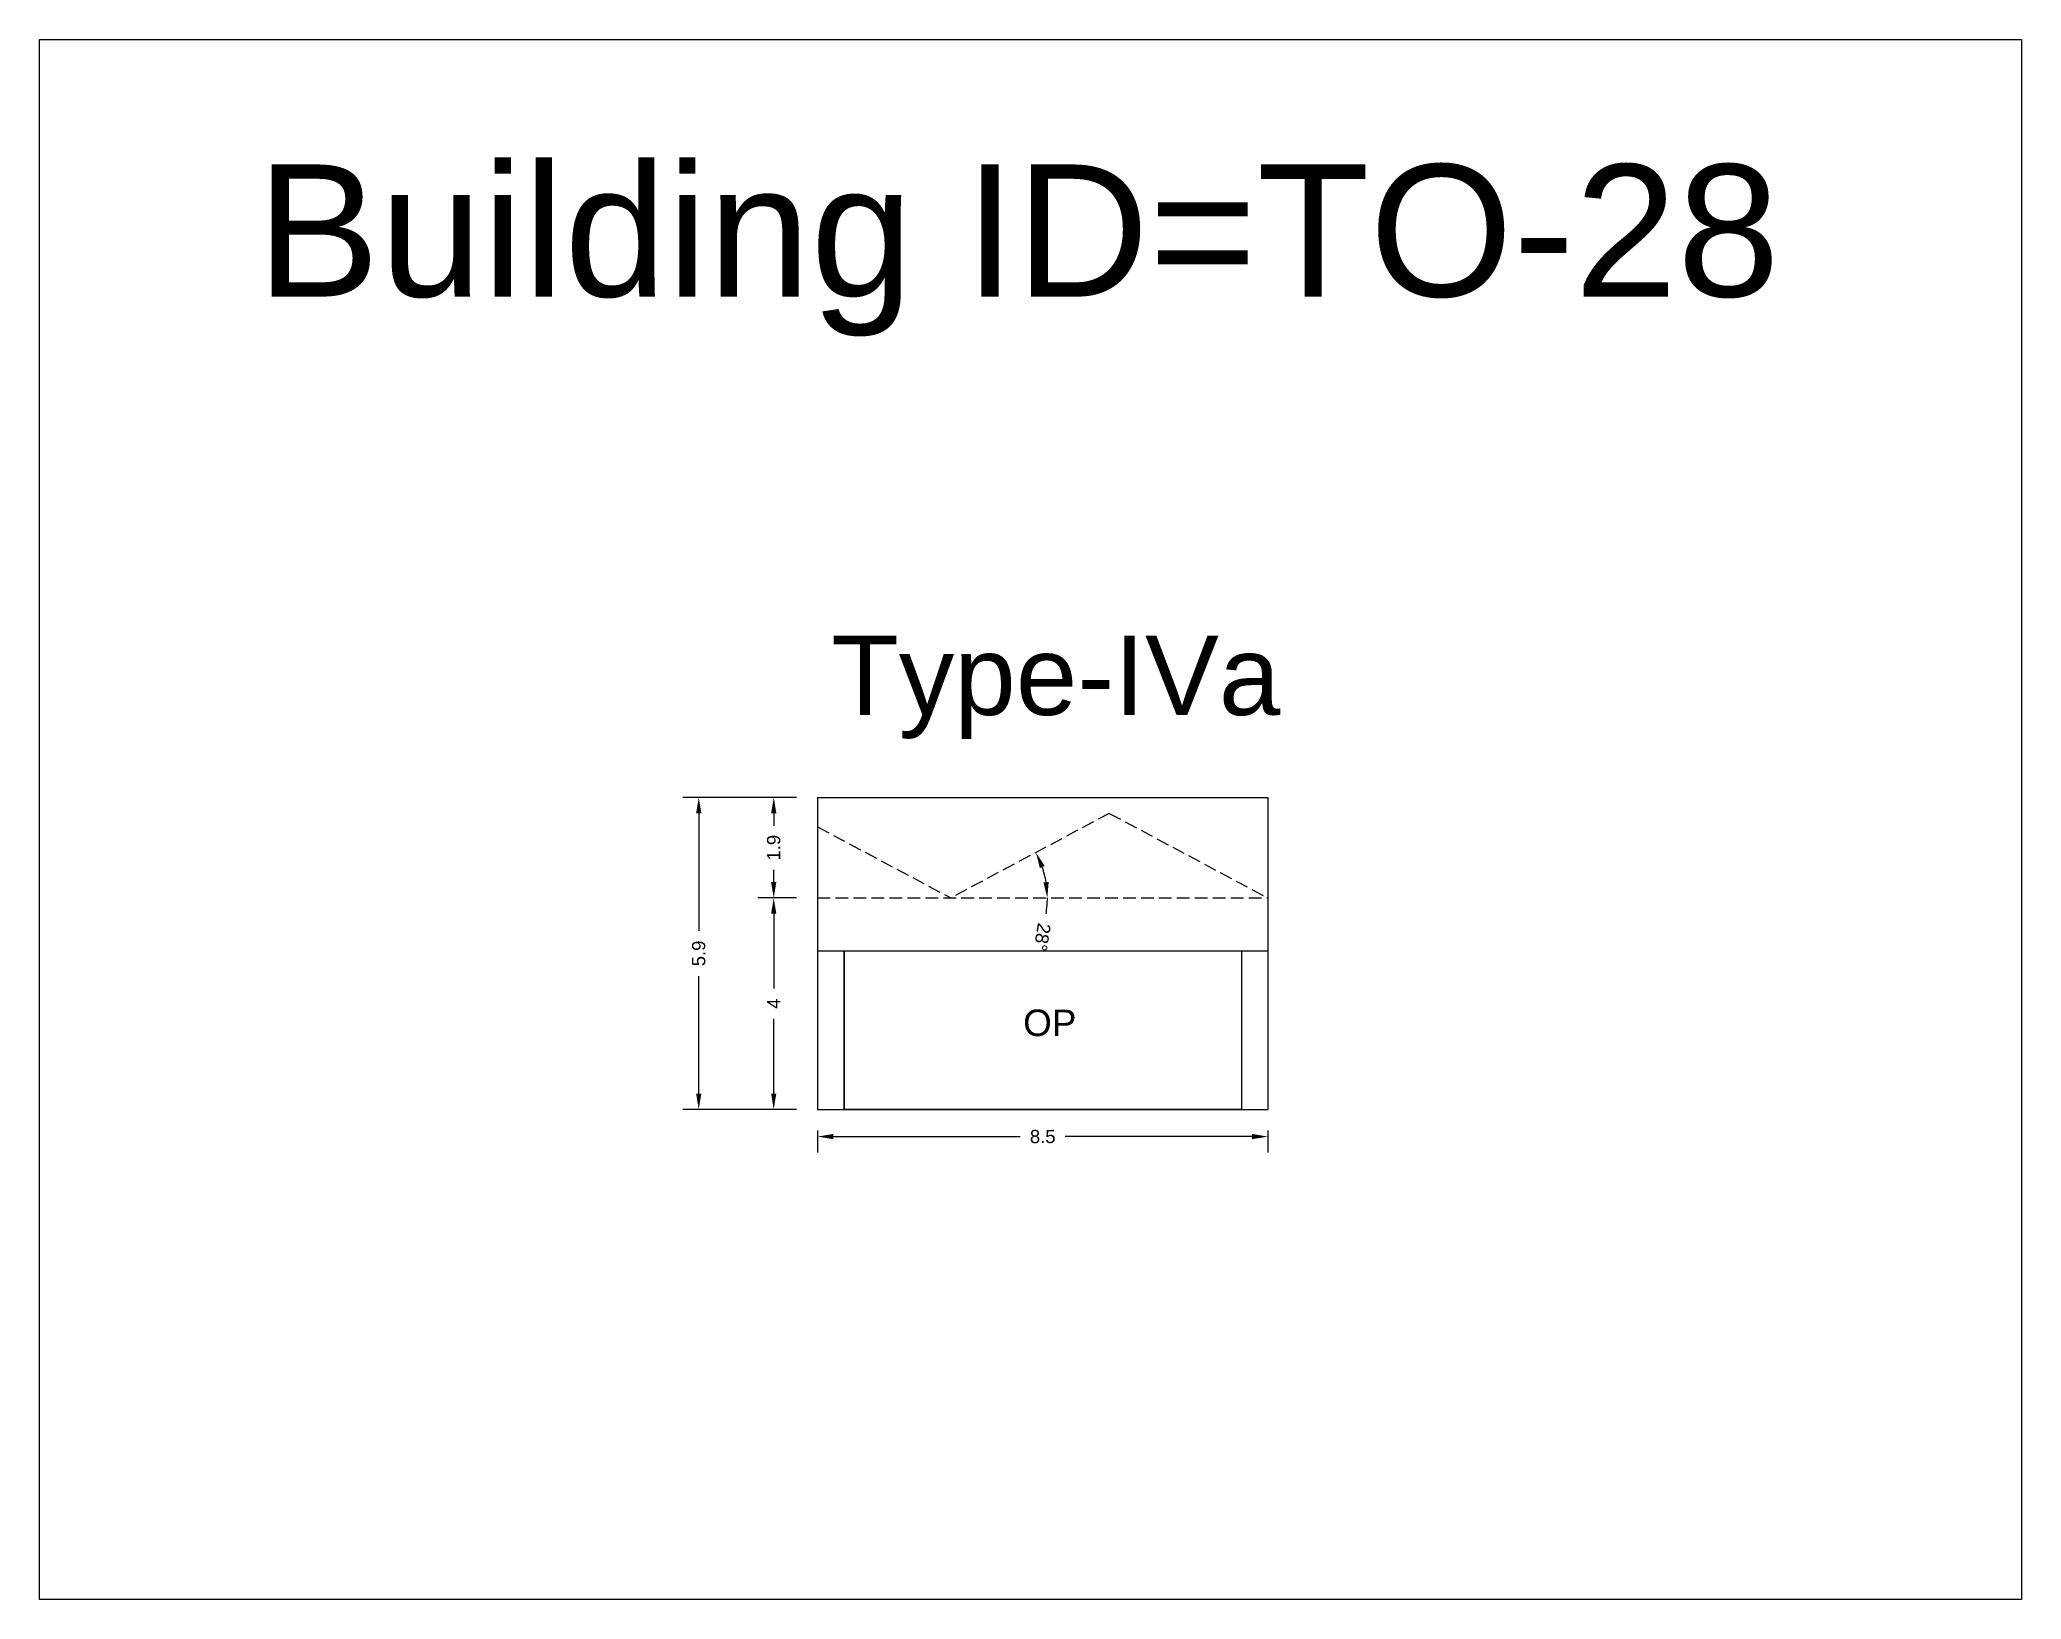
# Model space of a CAD drawing. Header units: metres. Extents: x 3416649 to 3417130, y -6713042 to -6712690.
# Drawn here: x 3416983.46 to 3417020.96, y -6712809.87 to -6712780.37 of the extents above; entities that cross this region are included whole.
import ezdxf

# ---------------------------------------------------------------- set-up
doc = ezdxf.new("R2010")
doc.units = ezdxf.units.M
doc.linetypes.add('ACAD_ISO02W100', pattern=[15, 12, -3])
doc.layers.add('Dotted', color=7, linetype='ACAD_ISO02W100', plot=False)
doc.styles.get("Standard").update_dxf_attribs({"font": 'arial.ttf'})
doc.dimstyles.new('ISO-25', dxfattribs={"dimtxt": 0.25, "dimasz": 0.3, "dimexe": 0.3, "dimexo": 0.4, "dimgap": 0.2, "dimtad": 0, "dimdec": 1, "dimdsep": 46, "dimtxsty": 'Standard', "dimcen": 2.5, "dimadec": 0, "dimazin": 0, "dimtfac": 1, "dimtdec": 1, "dimtmove": 0, "dimatfit": 3, "dimfxl": 1, "dimarcsym": 0})

# ---------------------------------------------------------------- blocks, each defined once
blk = doc.blocks.new('*D217')
at = {"color": 0, "lineweight": -2, "transparency": 16777216}
for start, end in [(9.4152, 18.6573), (350.5848, 360)]:
    blk.add_arc((3417000.704, -6712796.603), 1.828, start, end, dxfattribs=at)
at = {"color": 0, "transparency": 16777216}
for points in [[(3417002.389, -6712796.038), (3417002.481, -6712795.999), (3417002.316, -6712795.743)], [(3417002.557, -6712796.3), (3417002.457, -6712796.308), (3417002.531, -6712796.603)]]:
    blk.add_solid(points, dxfattribs=at)
at = {"layer": 'Defpoints', "color": 0, "transparency": 16777216}
for p in [(3417003.704, -6712795.003), (3417002.435, -6712796.017), (3416998.184, -6712796.603), (3417000.704, -6712796.603), (3417006.704, -6712796.603)]:
    blk.add_point(p, dxfattribs=at)
at = {"color": 0, "transparency": 16777216, "insert": (3417002.434, -6712797.344), "char_height": 0.25, "attachment_point": 5, "rotation": 260.5848}
blk.add_mtext('28°', dxfattribs=at)
blk = doc.blocks.new('*D218')
at = {"color": 0, "lineweight": -2, "transparency": 16777216}
for p, q in [((3416997.784, -6712796.603), (3416997.054, -6712796.603)), ((3416997.354, -6712796.903), (3416997.354, -6712798.317)), ((3416997.354, -6712800.303), (3416997.354, -6712798.89)), ((3416997.784, -6712800.603), (3416997.054, -6712800.603))]:
    blk.add_line(p, q, dxfattribs=at)
at = {"color": 0, "transparency": 16777216}
for points in [[(3416997.304, -6712796.903), (3416997.404, -6712796.903), (3416997.354, -6712796.603)], [(3416997.304, -6712800.303), (3416997.404, -6712800.303), (3416997.354, -6712800.603)]]:
    blk.add_solid(points, dxfattribs=at)
at = {"layer": 'Defpoints', "color": 0, "transparency": 16777216}
for p in [(3416997.354, -6712796.603), (3416998.184, -6712796.603), (3416998.184, -6712800.603)]:
    blk.add_point(p, dxfattribs=at)
at = {"color": 0, "transparency": 16777216, "insert": (3416997.354, -6712798.603), "char_height": 0.25, "attachment_point": 5, "rotation": 90}
blk.add_mtext('4', dxfattribs=at)
blk = doc.blocks.new('*D219')
at = {"color": 0, "lineweight": -2, "transparency": 16777216}
for p, q in [((3416997.784, -6712794.703), (3416995.635, -6712794.703)), ((3416995.935, -6712795.003), (3416995.935, -6712797.226)), ((3416995.935, -6712800.303), (3416995.935, -6712798.081)), ((3416997.784, -6712800.603), (3416995.635, -6712800.603))]:
    blk.add_line(p, q, dxfattribs=at)
at = {"color": 0, "transparency": 16777216}
for points in [[(3416995.885, -6712795.003), (3416995.985, -6712795.003), (3416995.935, -6712794.703)], [(3416995.885, -6712800.303), (3416995.985, -6712800.303), (3416995.935, -6712800.603)]]:
    blk.add_solid(points, dxfattribs=at)
at = {"layer": 'Defpoints', "color": 0, "transparency": 16777216}
for p in [(3416995.935, -6712794.703), (3416998.184, -6712794.703), (3416998.184, -6712800.603)]:
    blk.add_point(p, dxfattribs=at)
at = {"color": 0, "transparency": 16777216, "insert": (3416995.935, -6712797.653), "char_height": 0.25, "attachment_point": 5, "rotation": 90}
blk.add_mtext('5.9', dxfattribs=at)
blk = doc.blocks.new('*D220')
at = {"color": 0, "lineweight": -2, "transparency": 16777216}
for p, q in [((3416997.784, -6712794.703), (3416997.054, -6712794.703)), ((3416997.354, -6712795.003), (3416997.354, -6712795.237)), ((3416997.354, -6712796.303), (3416997.354, -6712796.069)), ((3416997.784, -6712796.603), (3416997.054, -6712796.603))]:
    blk.add_line(p, q, dxfattribs=at)
at = {"color": 0, "transparency": 16777216}
for points in [[(3416997.304, -6712795.003), (3416997.404, -6712795.003), (3416997.354, -6712794.703)], [(3416997.304, -6712796.303), (3416997.404, -6712796.303), (3416997.354, -6712796.603)]]:
    blk.add_solid(points, dxfattribs=at)
at = {"layer": 'Defpoints', "color": 0, "transparency": 16777216}
for p in [(3416997.354, -6712794.703), (3416998.184, -6712794.703), (3416998.184, -6712796.603)]:
    blk.add_point(p, dxfattribs=at)
at = {"color": 0, "transparency": 16777216, "insert": (3416997.354, -6712795.653), "char_height": 0.25, "attachment_point": 5, "rotation": 90}
blk.add_mtext('1.9', dxfattribs=at)
blk = doc.blocks.new('*D221')
at = {"color": 0, "lineweight": -2, "transparency": 16777216}
for p, q in [((3416998.184, -6712801.003), (3416998.184, -6712801.418)), ((3416998.484, -6712801.118), (3417002.015, -6712801.118)), ((3417006.404, -6712801.118), (3417002.872, -6712801.118)), ((3417006.704, -6712801.003), (3417006.704, -6712801.418))]:
    blk.add_line(p, q, dxfattribs=at)
at = {"color": 0, "transparency": 16777216}
for points in [[(3416998.484, -6712801.068), (3416998.484, -6712801.168), (3416998.184, -6712801.118)], [(3417006.404, -6712801.068), (3417006.404, -6712801.168), (3417006.704, -6712801.118)]]:
    blk.add_solid(points, dxfattribs=at)
at = {"layer": 'Defpoints', "color": 0, "transparency": 16777216}
for p in [(3416998.184, -6712800.603), (3417006.704, -6712800.603), (3417006.704, -6712801.118)]:
    blk.add_point(p, dxfattribs=at)
at = {"color": 0, "transparency": 16777216, "insert": (3417002.444, -6712801.118), "char_height": 0.25, "attachment_point": 5}
blk.add_mtext('8.5', dxfattribs=at)

msp = doc.modelspace()

# ---------------------------------------------------------------- hatches: boundary and pattern name
h = msp.add_hatch()
h.set_pattern_fill('ANGLE', color=256)
h.set_pattern_definition([(0, (0, 0), (0, 6.985), [5.08, -1.905]), (90, (0, 0), (-6.985, 4e-16), [5.08, -1.905])])
h.paths.add_polyline_path([(3416997.822, -6712794.393), (3416997.322, -6712794.393), (3416997.322, -6712798.803), (3416997.822, -6712798.803)])
h.paths.add_polyline_path([(3416997.822, -6712792.643), (3416997.322, -6712792.643), (3416997.322, -6712794.166), (3416997.822, -6712794.328)])
h.paths.add_polyline_path([(3416997.822, -6712794.328), (3416997.322, -6712794.166), (3416997.322, -6712794.393), (3416997.822, -6712794.393)])
h.paths.add_polyline_path([(3416991.642, -6712792.643), (3416991.142, -6712792.643), (3416991.142, -6712794.328), (3416991.642, -6712794.166)])
h.paths.add_polyline_path([(3416991.642, -6712794.166), (3416991.142, -6712794.328), (3416991.142, -6712794.393), (3416991.642, -6712794.393)])
h.paths.add_polyline_path([(3416991.642, -6712794.393), (3416991.142, -6712794.393), (3416991.142, -6712798.803), (3416991.642, -6712798.803)])

# ---------------------------------------------------------------- linework, layer by layer
for points in [[(3416983.463, -6712780.366), (3417020.963, -6712780.366), (3417020.963, -6712809.873), (3416983.463, -6712809.873)], [(3416998.684, -6712797.603), (3417006.204, -6712797.603), (3417006.204, -6712800.603), (3416998.684, -6712800.603)]]:
    msp.add_lwpolyline(points, close=True)
for points in [[(3416998.184, -6712794.703), (3417006.704, -6712794.703)], [(3416998.184, -6712794.703), (3416998.184, -6712800.603)], [(3417006.704, -6712794.703), (3417006.704, -6712800.603)], [(3416998.184, -6712797.603), (3417006.704, -6712797.603)], [(3416998.684, -6712797.603), (3416998.684, -6712800.603)], [(3417006.204, -6712797.603), (3417006.204, -6712800.603)], [(3416998.184, -6712800.603), (3417006.704, -6712800.603)]]:
    msp.add_lwpolyline(points)
at = {"layer": 'Dotted', "ltscale": 0.02}
for points in [[(3417003.704, -6712795.003), (3417000.704, -6712796.603)], [(3417003.704, -6712795.003), (3417006.704, -6712796.603)], [(3416998.184, -6712795.259), (3417000.704, -6712796.603)], [(3416998.184, -6712796.603), (3417006.704, -6712796.603)]]:
    msp.add_lwpolyline(points, dxfattribs=at)

# ---------------------------------------------------------------- texts
at = {"attachment_point": 1}
for s, width, heights, insert, char_height in [('Building ID=TO-28', 67.86454, [0.517], (3416987.568, -6712782.727), 2.5), ('Type-IVa ', 9.99112, [0.517], (3416998.442, -6712791.642), 1.5), ('OP', 67.86454, [0], (3417002.074, -6712798.715), 0.5)]:
    msp.add_mtext_dynamic_manual_height_columns(s, width=width, gutter_width=12.5, heights=heights, dxfattribs=dict(at, insert=insert, char_height=char_height))

# ---------------------------------------------------------------- dimensions: what is measured, and where the dimension line sits
for base, p1, p2, picture, middle in [((3416995.935, -6712794.703), (3416998.184, -6712800.603), (3416998.184, -6712794.703), '*D219', (3416995.935, -6712797.653)), ((3416997.354, -6712794.703), (3416998.184, -6712796.603), (3416998.184, -6712794.703), '*D220', (3416997.354, -6712795.653)), ((3416997.354, -6712796.603), (3416998.184, -6712800.603), (3416998.184, -6712796.603), '*D218', (3416997.354, -6712798.603))]:
    dim = msp.add_linear_dim(base=base, p1=p1, p2=p2, angle=90, dimstyle='ISO-25')
    dim.commit()
    dim.dimension.update_dxf_attribs({"geometry": picture, "text_midpoint": middle})
dim = msp.add_angular_dim_2l(base=(3417002.435, -6712796.017), line1=((3416998.184, -6712796.603), (3417006.704, -6712796.603)), line2=((3417003.704, -6712795.003), (3417000.704, -6712796.603)), dimstyle='ISO-25')
dim.commit()
dim.dimension.update_dxf_attribs({"geometry": '*D217', "text_midpoint": (3417002.434, -6712797.344)})
dim = msp.add_linear_dim(base=(3417006.704, -6712801.118), p1=(3416998.184, -6712800.603), p2=(3417006.704, -6712800.603), dimstyle='ISO-25')
dim.commit()
dim.dimension.update_dxf_attribs({"geometry": '*D221', "text_midpoint": (3417002.444, -6712801.118)})

doc.saveas('drawing.dxf')
